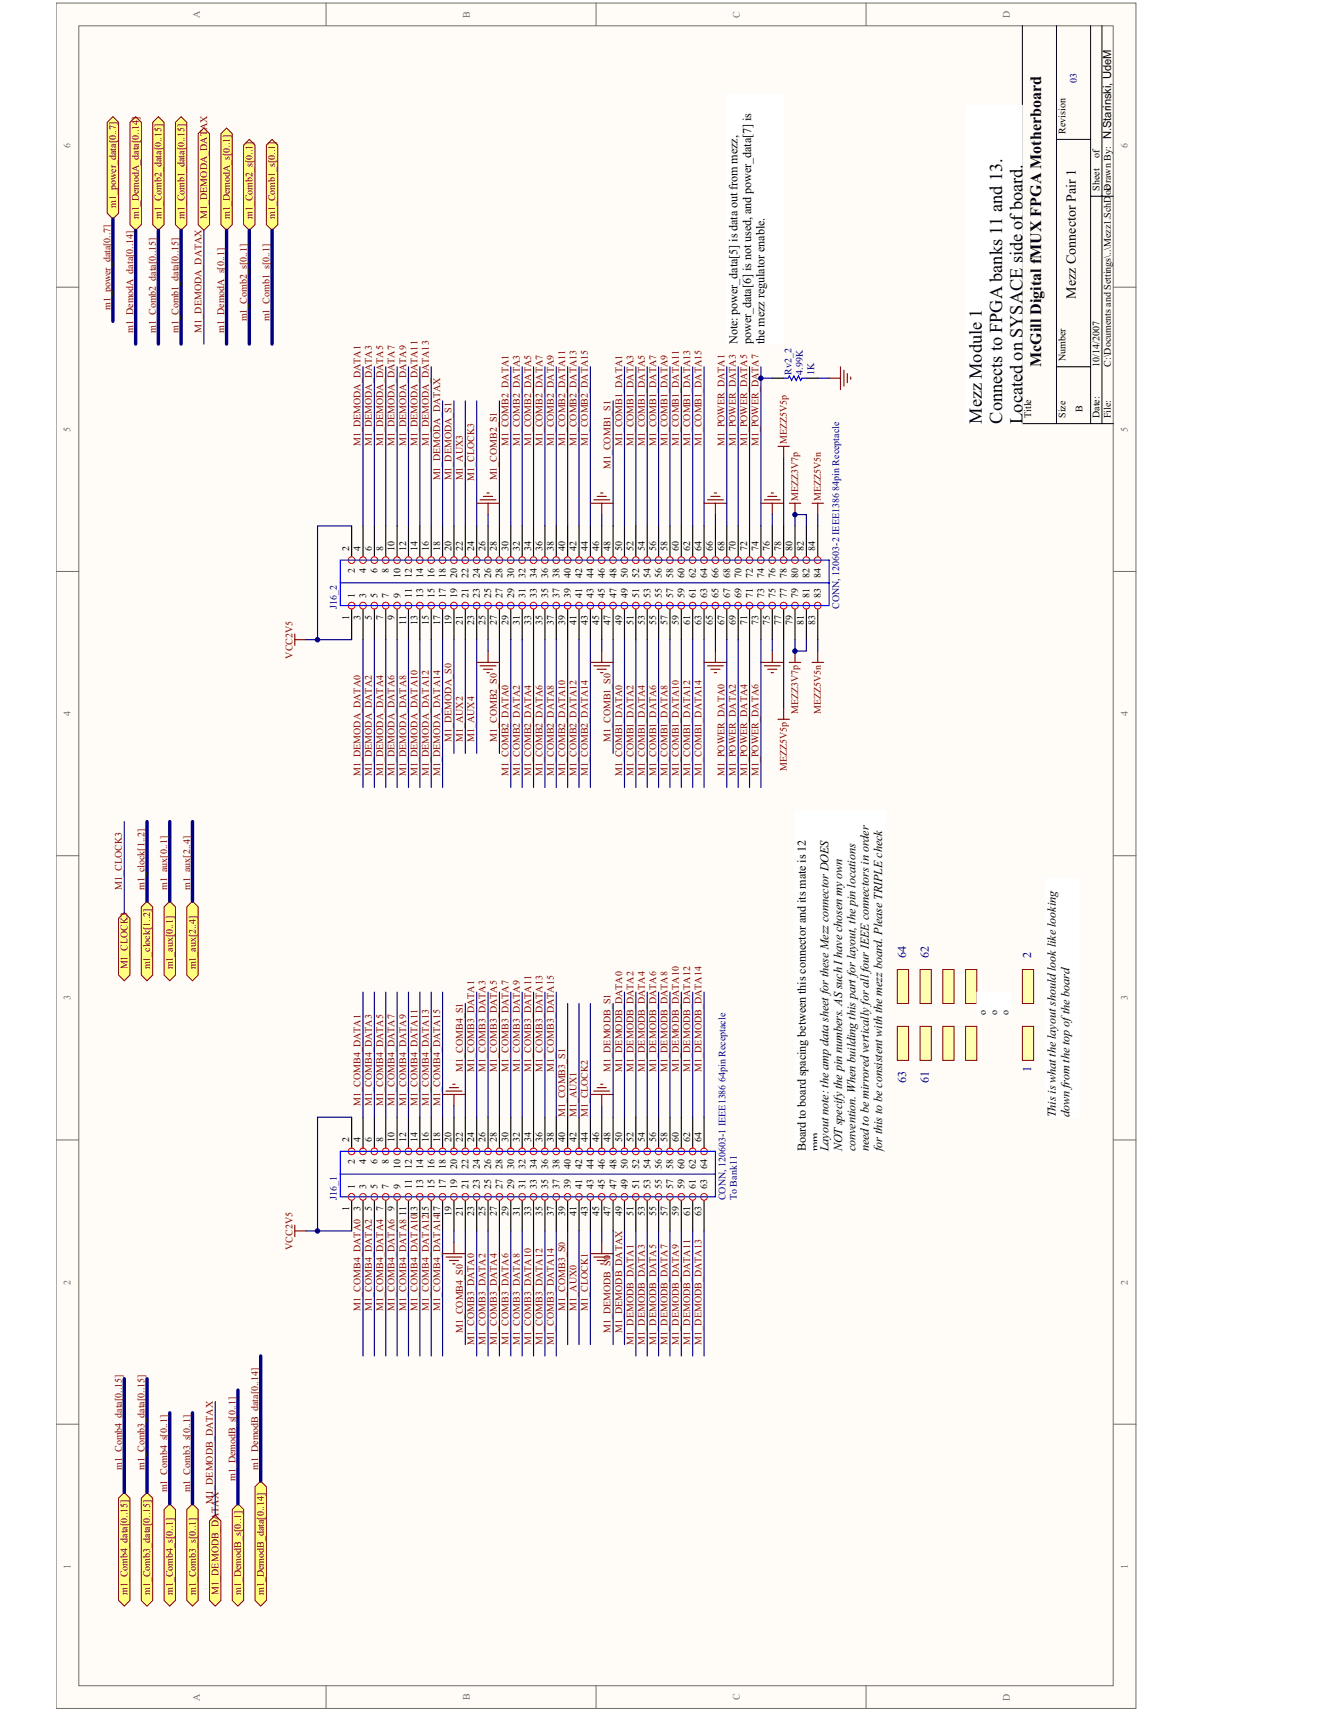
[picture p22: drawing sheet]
<svg xmlns="http://www.w3.org/2000/svg" width="216mm" height="279mm" viewBox="0 0 216 279" stroke-linecap="round" stroke-linejoin="round" font-family="sans-serif">
<defs><g id="words">
<g font-size="3">
<text x="160.5" y="69.3" transform="rotate(-90 160.5 69.3)">Mezz Module 1</text>
<text x="163.8" y="69.3" transform="rotate(-90 163.8 69.3)">Connects to FPGA banks 11 and 13.</text>
<text x="167.1" y="69.3" transform="rotate(-90 167.1 69.3)">Located on SYSACE side ofboard.</text>
</g>
<text font-size="2.6" x="170.2" y="60" transform="rotate(-90 170.2 60)">McGill Digital fMUX FPGA Motherboard</text>
<text font-size="2.3" x="175.8" y="48.8" transform="rotate(-90 175.8 48.8)">Mezz Connector Pair 1</text>
<g font-size="2">
<text x="120.6" y="56.2" transform="rotate(-90 120.6 56.2)">Note: power_data[5] is data out from mezz,</text>
<text x="122.8" y="56.2" transform="rotate(-90 122.8 56.2)">power_data[6] is not used, and power_data[7] is</text>
<text x="124.9" y="56.2" transform="rotate(-90 124.9 56.2)">the mezz regulator enable.</text>
<text x="172.6" y="182.7" transform="rotate(-90 172.6 182.7)">This is what the layout shouldlook like looking</text>
<text x="174.8" y="182.7" transform="rotate(-90 174.8 182.7)">down from the topofthe board</text>
<text x="131.7" y="188.2" transform="rotate(-90 131.7 188.2)">Board to board spacing between this connector and its mate is 12</text>
<text x="133.9" y="188.2" transform="rotate(-90 133.9 188.2)">mm</text>
<text x="135.4" y="188.2" transform="rotate(-90 135.4 188.2)">Layout note: the ampdata sheet for these Mezz connector DOES</text>
<text x="137.6" y="188.2" transform="rotate(-90 137.6 188.2)">NOTspecifythe pin numbers. AS such Ihave chosen myown</text>
<text x="139.8" y="188.2" transform="rotate(-90 139.8 188.2)">convention. When building this part for layout, the pin locations</text>
<text x="142" y="188.2" transform="rotate(-90 142 188.2)">needto be mirroredverticallyfor all four IEEE connectors in order</text>
<text x="144.2" y="188.2" transform="rotate(-90 144.2 188.2)">for this to be consistent with the mezz board. Please TRIPLE check</text>
</g>
<g font-size="2" fill="#000080">
<text x="148.1" y="156.6" transform="rotate(-90 148.1 156.6)">64</text>
<text x="151.8" y="156.6" transform="rotate(-90 151.8 156.6)">62</text>
<text x="168.5" y="156.6" transform="rotate(-90 168.5 156.6)">2</text>
<text x="148.1" y="177.1" transform="rotate(-90 148.1 177.1)">63</text>
<text x="151.8" y="177.1" transform="rotate(-90 151.8 177.1)">61</text>
<text x="168.5" y="175.2" transform="rotate(-90 168.5 175.2)">1</text>
</g>
<g font-size="1.6" fill="#716f64">
<text x="32.7" y="2.9" transform="rotate(-90 32.7 2.9)">A</text>
<text x="76.8" y="2.9" transform="rotate(-90 76.8 2.9)">B</text>
<text x="120.9" y="2.9" transform="rotate(-90 120.9 2.9)">C</text>
<text x="165.1" y="2.9" transform="rotate(-90 165.1 2.9)">D</text>
<text x="11.5" y="24.1" transform="rotate(-90 11.5 24.1)">6</text>
<text x="184.3" y="24.1" transform="rotate(-90 184.3 24.1)">6</text>
<text x="11.5" y="70.6" transform="rotate(-90 11.5 70.6)">5</text>
<text x="184.3" y="70.6" transform="rotate(-90 184.3 70.6)">5</text>
<text x="11.5" y="117.1" transform="rotate(-90 11.5 117.1)">4</text>
<text x="184.3" y="117.1" transform="rotate(-90 184.3 117.1)">4</text>
<text x="11.5" y="163.5" transform="rotate(-90 11.5 163.5)">3</text>
<text x="184.3" y="163.5" transform="rotate(-90 184.3 163.5)">3</text>
<text x="11.5" y="210" transform="rotate(-90 11.5 210)">2</text>
<text x="184.3" y="210" transform="rotate(-90 184.3 210)">2</text>
<text x="11.5" y="256.5" transform="rotate(-90 11.5 256.5)">1</text>
<text x="184.3" y="256.5" transform="rotate(-90 184.3 256.5)">1</text>
<text x="32.7" y="278" transform="rotate(-90 32.7 278)">A</text>
<text x="76.8" y="278" transform="rotate(-90 76.8 278)">B</text>
<text x="120.9" y="278" transform="rotate(-90 120.9 278)">C</text>
<text x="165.1" y="278" transform="rotate(-90 165.1 278)">D</text>
</g>
<g font-size="1.6" fill="#000080">
<text x="176" y="13.5" transform="rotate(-90 176 13.5)">03</text>
<text x="129.3" y="61.3" transform="rotate(-90 129.3 61.3)">Rv2_2</text>
<text x="131.2" y="61.3" transform="rotate(-90 131.2 61.3)">4.99K</text>
<text x="133.1" y="61.3" transform="rotate(-90 133.1 61.3)">1K</text>
<text x="137.2" y="80.2" transform="rotate(-90 137.2 80.2)">84pin Receptacle</text>
<text x="55" y="99.6" transform="rotate(-90 55 99.6)">J16_2</text>
<text x="137.2" y="99.6" transform="rotate(-90 137.2 99.6)">CONN, 120603-2 IEEE1386</text>
<text x="118.6" y="176.9" transform="rotate(-90 118.6 176.9)">64pin Receptacle</text>
<text x="55" y="196.2" transform="rotate(-90 55 196.2)">J16_1</text>
<text x="118.6" y="196.2" transform="rotate(-90 118.6 196.2)">CONN, 120603-1 IEEE1386</text>
<text x="120.4" y="196.2" transform="rotate(-90 120.4 196.2)">To Bank11</text>
</g>
<g font-size="1.6">
<text x="174.1" y="21.9" transform="rotate(-90 174.1 21.9)">Revision</text>
<text x="179.7" y="25.9" transform="rotate(-90 179.7 25.9)">of</text>
<text x="179.7" y="31.2" transform="rotate(-90 179.7 31.2)">Sheet</text>
<text x="181.6" y="31.2" transform="rotate(-90 181.6 31.2)">Drawn By: N.Starinski, UdeM</text>
<text x="174.1" y="59" transform="rotate(-90 174.1 59)">Number</text>
<text x="179.7" y="60" transform="rotate(-90 179.7 60)">10/14/2007</text>
<text x="181.6" y="60" transform="rotate(-90 181.6 60)">C:\Documents and Settings\..\Mezz1.SchDoc</text>
<text x="168.6" y="68.3" transform="rotate(-90 168.6 68.3)">Title</text>
<text x="174.1" y="68.3" transform="rotate(-90 174.1 68.3)">Size</text>
<text x="176.9" y="67.4" transform="rotate(-90 176.9 67.4)">B</text>
<text x="179.7" y="68.3" transform="rotate(-90 179.7 68.3)">Date:</text>
<text x="181.6" y="68.3" transform="rotate(-90 181.6 68.3)">File:</text>
<text x="57.1" y="90.1" transform="rotate(-90 57.1 90.1)">2</text>
<text x="58" y="93.7" transform="rotate(-90 58 93.7)">2</text>
<text x="58.9" y="90.1" transform="rotate(-90 58.9 90.1)">4</text>
<text x="59.9" y="93.7" transform="rotate(-90 59.9 93.7)">4</text>
<text x="60.8" y="90.1" transform="rotate(-90 60.8 90.1)">6</text>
<text x="61.7" y="93.7" transform="rotate(-90 61.7 93.7)">6</text>
<text x="62.6" y="90.1" transform="rotate(-90 62.6 90.1)">8</text>
<text x="63.6" y="93.7" transform="rotate(-90 63.6 93.7)">8</text>
<text x="64.5" y="90.1" transform="rotate(-90 64.5 90.1)">10</text>
<text x="65.4" y="94.5" transform="rotate(-90 65.4 94.5)">10</text>
<text x="66.4" y="90.1" transform="rotate(-90 66.4 90.1)">12</text>
<text x="67.3" y="94.5" transform="rotate(-90 67.3 94.5)">12</text>
<text x="68.2" y="90.1" transform="rotate(-90 68.2 90.1)">14</text>
<text x="69.1" y="94.5" transform="rotate(-90 69.1 94.5)">14</text>
<text x="70.1" y="90.1" transform="rotate(-90 70.1 90.1)">16</text>
<text x="71" y="94.5" transform="rotate(-90 71 94.5)">16</text>
<text x="71.9" y="90.1" transform="rotate(-90 71.9 90.1)">18</text>
<text x="72.9" y="94.5" transform="rotate(-90 72.9 94.5)">18</text>
<text x="73.8" y="90.1" transform="rotate(-90 73.8 90.1)">20</text>
<text x="74.7" y="94.5" transform="rotate(-90 74.7 94.5)">20</text>
<text x="75.7" y="90.1" transform="rotate(-90 75.7 90.1)">22</text>
<text x="76.6" y="94.5" transform="rotate(-90 76.6 94.5)">22</text>
<text x="77.5" y="90.1" transform="rotate(-90 77.5 90.1)">24</text>
<text x="78.4" y="94.5" transform="rotate(-90 78.4 94.5)">24</text>
<text x="79.4" y="90.1" transform="rotate(-90 79.4 90.1)">26</text>
<text x="80.3" y="94.5" transform="rotate(-90 80.3 94.5)">26</text>
<text x="81.2" y="90.1" transform="rotate(-90 81.2 90.1)">28</text>
<text x="82.2" y="94.5" transform="rotate(-90 82.2 94.5)">28</text>
<text x="83.1" y="90.1" transform="rotate(-90 83.1 90.1)">30</text>
<text x="84" y="94.5" transform="rotate(-90 84 94.5)">30</text>
<text x="84.9" y="90.1" transform="rotate(-90 84.9 90.1)">32</text>
<text x="85.9" y="94.5" transform="rotate(-90 85.9 94.5)">32</text>
<text x="86.8" y="90.1" transform="rotate(-90 86.8 90.1)">34</text>
<text x="87.7" y="94.5" transform="rotate(-90 87.7 94.5)">34</text>
<text x="88.7" y="90.1" transform="rotate(-90 88.7 90.1)">36</text>
<text x="89.6" y="94.5" transform="rotate(-90 89.6 94.5)">36</text>
<text x="90.5" y="90.1" transform="rotate(-90 90.5 90.1)">38</text>
<text x="91.4" y="94.5" transform="rotate(-90 91.4 94.5)">38</text>
<text x="92.4" y="90.1" transform="rotate(-90 92.4 90.1)">40</text>
<text x="93.3" y="94.5" transform="rotate(-90 93.3 94.5)">40</text>
<text x="94.2" y="90.1" transform="rotate(-90 94.2 90.1)">42</text>
<text x="95.2" y="94.5" transform="rotate(-90 95.2 94.5)">42</text>
<text x="96.1" y="90.1" transform="rotate(-90 96.1 90.1)">44</text>
<text x="97" y="94.5" transform="rotate(-90 97 94.5)">44</text>
<text x="97.9" y="90.1" transform="rotate(-90 97.9 90.1)">46</text>
<text x="98.9" y="94.5" transform="rotate(-90 98.9 94.5)">46</text>
<text x="99.8" y="90.1" transform="rotate(-90 99.8 90.1)">48</text>
<text x="100.7" y="94.5" transform="rotate(-90 100.7 94.5)">48</text>
<text x="101.7" y="90.1" transform="rotate(-90 101.7 90.1)">50</text>
<text x="102.6" y="94.5" transform="rotate(-90 102.6 94.5)">50</text>
<text x="103.5" y="90.1" transform="rotate(-90 103.5 90.1)">52</text>
<text x="104.5" y="94.5" transform="rotate(-90 104.5 94.5)">52</text>
<text x="105.4" y="90.1" transform="rotate(-90 105.4 90.1)">54</text>
<text x="106.3" y="94.5" transform="rotate(-90 106.3 94.5)">54</text>
<text x="107.2" y="90.1" transform="rotate(-90 107.2 90.1)">56</text>
<text x="108.2" y="94.5" transform="rotate(-90 108.2 94.5)">56</text>
<text x="109.1" y="90.1" transform="rotate(-90 109.1 90.1)">58</text>
<text x="110" y="94.5" transform="rotate(-90 110 94.5)">58</text>
<text x="111" y="90.1" transform="rotate(-90 111 90.1)">60</text>
<text x="111.9" y="94.5" transform="rotate(-90 111.9 94.5)">60</text>
<text x="112.8" y="90.1" transform="rotate(-90 112.8 90.1)">62</text>
<text x="113.7" y="94.5" transform="rotate(-90 113.7 94.5)">62</text>
<text x="114.7" y="90.1" transform="rotate(-90 114.7 90.1)">64</text>
<text x="115.6" y="94.5" transform="rotate(-90 115.6 94.5)">64</text>
<text x="116.5" y="90.1" transform="rotate(-90 116.5 90.1)">66</text>
<text x="117.5" y="94.5" transform="rotate(-90 117.5 94.5)">66</text>
<text x="118.4" y="90.1" transform="rotate(-90 118.4 90.1)">68</text>
<text x="119.3" y="94.5" transform="rotate(-90 119.3 94.5)">68</text>
<text x="120.2" y="90.1" transform="rotate(-90 120.2 90.1)">70</text>
<text x="121.2" y="94.5" transform="rotate(-90 121.2 94.5)">70</text>
<text x="122.1" y="90.1" transform="rotate(-90 122.1 90.1)">72</text>
<text x="123" y="94.5" transform="rotate(-90 123 94.5)">72</text>
<text x="124" y="90.1" transform="rotate(-90 124 90.1)">74</text>
<text x="124.9" y="94.5" transform="rotate(-90 124.9 94.5)">74</text>
<text x="125.8" y="90.1" transform="rotate(-90 125.8 90.1)">76</text>
<text x="126.7" y="94.5" transform="rotate(-90 126.7 94.5)">76</text>
<text x="127.7" y="90.1" transform="rotate(-90 127.7 90.1)">78</text>
<text x="128.6" y="94.5" transform="rotate(-90 128.6 94.5)">78</text>
<text x="129.5" y="90.1" transform="rotate(-90 129.5 90.1)">80</text>
<text x="130.5" y="94.5" transform="rotate(-90 130.5 94.5)">80</text>
<text x="131.4" y="90.1" transform="rotate(-90 131.4 90.1)">82</text>
<text x="132.3" y="94.5" transform="rotate(-90 132.3 94.5)">82</text>
<text x="133.2" y="90.1" transform="rotate(-90 133.2 90.1)">84</text>
<text x="134.2" y="94.5" transform="rotate(-90 134.2 94.5)">84</text>
<text x="57.1" y="101.3" transform="rotate(-90 57.1 101.3)">1</text>
<text x="58" y="97.7" transform="rotate(-90 58 97.7)">1</text>
<text x="58.9" y="101.3" transform="rotate(-90 58.9 101.3)">3</text>
<text x="59.9" y="97.7" transform="rotate(-90 59.9 97.7)">3</text>
<text x="60.8" y="101.3" transform="rotate(-90 60.8 101.3)">5</text>
<text x="61.7" y="97.7" transform="rotate(-90 61.7 97.7)">5</text>
<text x="62.6" y="101.3" transform="rotate(-90 62.6 101.3)">7</text>
<text x="63.6" y="97.7" transform="rotate(-90 63.6 97.7)">7</text>
<text x="64.5" y="101.3" transform="rotate(-90 64.5 101.3)">9</text>
<text x="65.4" y="97.7" transform="rotate(-90 65.4 97.7)">9</text>
<text x="67.3" y="97.7" transform="rotate(-90 67.3 97.7)">11</text>
<text x="69.1" y="97.7" transform="rotate(-90 69.1 97.7)">13</text>
<text x="71" y="97.7" transform="rotate(-90 71 97.7)">15</text>
<text x="72.9" y="97.7" transform="rotate(-90 72.9 97.7)">17</text>
<text x="74.7" y="97.7" transform="rotate(-90 74.7 97.7)">19</text>
<text x="76.6" y="97.7" transform="rotate(-90 76.6 97.7)">21</text>
<text x="78.4" y="97.7" transform="rotate(-90 78.4 97.7)">23</text>
<text x="80.3" y="97.7" transform="rotate(-90 80.3 97.7)">25</text>
<text x="82.2" y="97.7" transform="rotate(-90 82.2 97.7)">27</text>
<text x="84" y="97.7" transform="rotate(-90 84 97.7)">29</text>
<text x="85.9" y="97.7" transform="rotate(-90 85.9 97.7)">31</text>
<text x="87.7" y="97.7" transform="rotate(-90 87.7 97.7)">33</text>
<text x="89.6" y="97.7" transform="rotate(-90 89.6 97.7)">35</text>
<text x="91.4" y="97.7" transform="rotate(-90 91.4 97.7)">37</text>
<text x="93.3" y="97.7" transform="rotate(-90 93.3 97.7)">39</text>
<text x="95.2" y="97.7" transform="rotate(-90 95.2 97.7)">41</text>
<text x="97" y="97.7" transform="rotate(-90 97 97.7)">43</text>
<text x="98.9" y="97.7" transform="rotate(-90 98.9 97.7)">45</text>
<text x="100.7" y="97.7" transform="rotate(-90 100.7 97.7)">47</text>
<text x="102.6" y="97.7" transform="rotate(-90 102.6 97.7)">49</text>
<text x="104.5" y="97.7" transform="rotate(-90 104.5 97.7)">51</text>
<text x="106.3" y="97.7" transform="rotate(-90 106.3 97.7)">53</text>
<text x="108.2" y="97.7" transform="rotate(-90 108.2 97.7)">55</text>
<text x="110" y="97.7" transform="rotate(-90 110 97.7)">57</text>
<text x="111.9" y="97.7" transform="rotate(-90 111.9 97.7)">59</text>
<text x="113.7" y="97.7" transform="rotate(-90 113.7 97.7)">61</text>
<text x="115.6" y="97.7" transform="rotate(-90 115.6 97.7)">63</text>
<text x="117.5" y="97.7" transform="rotate(-90 117.5 97.7)">65</text>
<text x="119.3" y="97.7" transform="rotate(-90 119.3 97.7)">67</text>
<text x="121.2" y="97.7" transform="rotate(-90 121.2 97.7)">69</text>
<text x="123" y="97.7" transform="rotate(-90 123 97.7)">71</text>
<text x="124.9" y="97.7" transform="rotate(-90 124.9 97.7)">73</text>
<text x="126.7" y="97.7" transform="rotate(-90 126.7 97.7)">75</text>
<text x="128.6" y="97.7" transform="rotate(-90 128.6 97.7)">77</text>
<text x="130.5" y="97.7" transform="rotate(-90 130.5 97.7)">79</text>
<text x="132.3" y="97.7" transform="rotate(-90 132.3 97.7)">81</text>
<text x="134.2" y="97.7" transform="rotate(-90 134.2 97.7)">83</text>
<text x="66.4" y="102.1" transform="rotate(-90 66.4 102.1)">11</text>
<text x="68.2" y="102.1" transform="rotate(-90 68.2 102.1)">13</text>
<text x="70.1" y="102.1" transform="rotate(-90 70.1 102.1)">15</text>
<text x="71.9" y="102.1" transform="rotate(-90 71.9 102.1)">17</text>
<text x="73.8" y="102.1" transform="rotate(-90 73.8 102.1)">19</text>
<text x="75.7" y="102.1" transform="rotate(-90 75.7 102.1)">21</text>
<text x="77.5" y="102.1" transform="rotate(-90 77.5 102.1)">23</text>
<text x="79.4" y="102.1" transform="rotate(-90 79.4 102.1)">25</text>
<text x="81.2" y="102.1" transform="rotate(-90 81.2 102.1)">27</text>
<text x="83.1" y="102.1" transform="rotate(-90 83.1 102.1)">29</text>
<text x="84.9" y="102.1" transform="rotate(-90 84.9 102.1)">31</text>
<text x="86.8" y="102.1" transform="rotate(-90 86.8 102.1)">33</text>
<text x="88.7" y="102.1" transform="rotate(-90 88.7 102.1)">35</text>
<text x="90.5" y="102.1" transform="rotate(-90 90.5 102.1)">37</text>
<text x="92.4" y="102.1" transform="rotate(-90 92.4 102.1)">39</text>
<text x="94.2" y="102.1" transform="rotate(-90 94.2 102.1)">41</text>
<text x="96.1" y="102.1" transform="rotate(-90 96.1 102.1)">43</text>
<text x="97.9" y="102.1" transform="rotate(-90 97.9 102.1)">45</text>
<text x="99.8" y="102.1" transform="rotate(-90 99.8 102.1)">47</text>
<text x="101.7" y="102.1" transform="rotate(-90 101.7 102.1)">49</text>
<text x="103.5" y="102.1" transform="rotate(-90 103.5 102.1)">51</text>
<text x="105.4" y="102.1" transform="rotate(-90 105.4 102.1)">53</text>
<text x="107.2" y="102.1" transform="rotate(-90 107.2 102.1)">55</text>
<text x="109.1" y="102.1" transform="rotate(-90 109.1 102.1)">57</text>
<text x="111" y="102.1" transform="rotate(-90 111 102.1)">59</text>
<text x="112.8" y="102.1" transform="rotate(-90 112.8 102.1)">61</text>
<text x="114.7" y="102.1" transform="rotate(-90 114.7 102.1)">63</text>
<text x="116.5" y="102.1" transform="rotate(-90 116.5 102.1)">65</text>
<text x="118.4" y="102.1" transform="rotate(-90 118.4 102.1)">67</text>
<text x="120.2" y="102.1" transform="rotate(-90 120.2 102.1)">69</text>
<text x="122.1" y="102.1" transform="rotate(-90 122.1 102.1)">71</text>
<text x="124" y="102.1" transform="rotate(-90 124 102.1)">73</text>
<text x="125.8" y="102.1" transform="rotate(-90 125.8 102.1)">75</text>
<text x="127.7" y="102.1" transform="rotate(-90 127.7 102.1)">77</text>
<text x="129.5" y="102.1" transform="rotate(-90 129.5 102.1)">79</text>
<text x="131.4" y="102.1" transform="rotate(-90 131.4 102.1)">81</text>
<text x="133.2" y="102.1" transform="rotate(-90 133.2 102.1)">83</text>
<text x="161.1" y="165.9" transform="rotate(-90 161.1 165.9)">o</text>
<text x="163" y="165.9" transform="rotate(-90 163 165.9)">o</text>
<text x="164.8" y="165.9" transform="rotate(-90 164.8 165.9)">o</text>
<text x="57.1" y="186.7" transform="rotate(-90 57.1 186.7)">2</text>
<text x="58" y="190.3" transform="rotate(-90 58 190.3)">2</text>
<text x="58.9" y="186.7" transform="rotate(-90 58.9 186.7)">4</text>
<text x="59.9" y="190.3" transform="rotate(-90 59.9 190.3)">4</text>
<text x="60.8" y="186.7" transform="rotate(-90 60.8 186.7)">6</text>
<text x="61.7" y="190.3" transform="rotate(-90 61.7 190.3)">6</text>
<text x="62.6" y="186.7" transform="rotate(-90 62.6 186.7)">8</text>
<text x="63.6" y="190.3" transform="rotate(-90 63.6 190.3)">8</text>
<text x="64.5" y="186.7" transform="rotate(-90 64.5 186.7)">10</text>
<text x="65.4" y="191.2" transform="rotate(-90 65.4 191.2)">10</text>
<text x="66.4" y="186.7" transform="rotate(-90 66.4 186.7)">12</text>
<text x="67.3" y="191.2" transform="rotate(-90 67.3 191.2)">12</text>
<text x="68.2" y="186.7" transform="rotate(-90 68.2 186.7)">14</text>
<text x="69.1" y="191.2" transform="rotate(-90 69.1 191.2)">14</text>
<text x="70.1" y="186.7" transform="rotate(-90 70.1 186.7)">16</text>
<text x="71" y="191.2" transform="rotate(-90 71 191.2)">16</text>
<text x="71.9" y="186.7" transform="rotate(-90 71.9 186.7)">18</text>
<text x="72.9" y="191.2" transform="rotate(-90 72.9 191.2)">18</text>
<text x="73.8" y="186.7" transform="rotate(-90 73.8 186.7)">20</text>
<text x="74.7" y="191.2" transform="rotate(-90 74.7 191.2)">20</text>
<text x="75.7" y="186.7" transform="rotate(-90 75.7 186.7)">22</text>
<text x="76.6" y="191.2" transform="rotate(-90 76.6 191.2)">22</text>
<text x="77.5" y="186.7" transform="rotate(-90 77.5 186.7)">24</text>
<text x="78.4" y="191.2" transform="rotate(-90 78.4 191.2)">24</text>
<text x="79.4" y="186.7" transform="rotate(-90 79.4 186.7)">26</text>
<text x="80.3" y="191.2" transform="rotate(-90 80.3 191.2)">26</text>
<text x="81.2" y="186.7" transform="rotate(-90 81.2 186.7)">28</text>
<text x="82.2" y="191.2" transform="rotate(-90 82.2 191.2)">28</text>
<text x="83.1" y="186.7" transform="rotate(-90 83.1 186.7)">30</text>
<text x="84" y="191.2" transform="rotate(-90 84 191.2)">30</text>
<text x="84.9" y="186.7" transform="rotate(-90 84.9 186.7)">32</text>
<text x="85.9" y="191.2" transform="rotate(-90 85.9 191.2)">32</text>
<text x="86.8" y="186.7" transform="rotate(-90 86.8 186.7)">34</text>
<text x="87.7" y="191.2" transform="rotate(-90 87.7 191.2)">34</text>
<text x="88.7" y="186.7" transform="rotate(-90 88.7 186.7)">36</text>
<text x="89.6" y="191.2" transform="rotate(-90 89.6 191.2)">36</text>
<text x="90.5" y="186.7" transform="rotate(-90 90.5 186.7)">38</text>
<text x="91.4" y="191.2" transform="rotate(-90 91.4 191.2)">38</text>
<text x="92.4" y="186.7" transform="rotate(-90 92.4 186.7)">40</text>
<text x="93.3" y="191.2" transform="rotate(-90 93.3 191.2)">40</text>
<text x="94.2" y="186.7" transform="rotate(-90 94.2 186.7)">42</text>
<text x="95.2" y="191.2" transform="rotate(-90 95.2 191.2)">42</text>
<text x="96.1" y="186.7" transform="rotate(-90 96.1 186.7)">44</text>
<text x="97" y="191.2" transform="rotate(-90 97 191.2)">44</text>
<text x="97.9" y="186.7" transform="rotate(-90 97.9 186.7)">46</text>
<text x="98.9" y="191.2" transform="rotate(-90 98.9 191.2)">46</text>
<text x="99.8" y="186.7" transform="rotate(-90 99.8 186.7)">48</text>
<text x="100.7" y="191.2" transform="rotate(-90 100.7 191.2)">48</text>
<text x="101.7" y="186.7" transform="rotate(-90 101.7 186.7)">50</text>
<text x="102.6" y="191.2" transform="rotate(-90 102.6 191.2)">50</text>
<text x="103.5" y="186.7" transform="rotate(-90 103.5 186.7)">52</text>
<text x="104.5" y="191.2" transform="rotate(-90 104.5 191.2)">52</text>
<text x="105.4" y="186.7" transform="rotate(-90 105.4 186.7)">54</text>
<text x="106.3" y="191.2" transform="rotate(-90 106.3 191.2)">54</text>
<text x="107.2" y="186.7" transform="rotate(-90 107.2 186.7)">56</text>
<text x="108.2" y="191.2" transform="rotate(-90 108.2 191.2)">56</text>
<text x="109.1" y="186.7" transform="rotate(-90 109.1 186.7)">58</text>
<text x="110" y="191.2" transform="rotate(-90 110 191.2)">58</text>
<text x="111" y="186.7" transform="rotate(-90 111 186.7)">60</text>
<text x="111.9" y="191.2" transform="rotate(-90 111.9 191.2)">60</text>
<text x="112.8" y="186.7" transform="rotate(-90 112.8 186.7)">62</text>
<text x="113.7" y="191.2" transform="rotate(-90 113.7 191.2)">62</text>
<text x="114.7" y="186.7" transform="rotate(-90 114.7 186.7)">64</text>
<text x="115.6" y="191.2" transform="rotate(-90 115.6 191.2)">64</text>
<text x="57.1" y="198" transform="rotate(-90 57.1 198)">1</text>
<text x="58" y="194.4" transform="rotate(-90 58 194.4)">1</text>
<text x="58.9" y="198" transform="rotate(-90 58.9 198)">3</text>
<text x="59.9" y="194.4" transform="rotate(-90 59.9 194.4)">3</text>
<text x="60.8" y="198" transform="rotate(-90 60.8 198)">5</text>
<text x="61.7" y="194.4" transform="rotate(-90 61.7 194.4)">5</text>
<text x="62.6" y="198" transform="rotate(-90 62.6 198)">7</text>
<text x="63.6" y="194.4" transform="rotate(-90 63.6 194.4)">7</text>
<text x="64.5" y="198" transform="rotate(-90 64.5 198)">9</text>
<text x="65.4" y="194.4" transform="rotate(-90 65.4 194.4)">9</text>
<text x="67.3" y="194.4" transform="rotate(-90 67.3 194.4)">11</text>
<text x="69.1" y="194.4" transform="rotate(-90 69.1 194.4)">13</text>
<text x="71" y="194.4" transform="rotate(-90 71 194.4)">15</text>
<text x="72.9" y="194.4" transform="rotate(-90 72.9 194.4)">17</text>
<text x="74.7" y="194.4" transform="rotate(-90 74.7 194.4)">19</text>
<text x="76.6" y="194.4" transform="rotate(-90 76.6 194.4)">21</text>
<text x="78.4" y="194.4" transform="rotate(-90 78.4 194.4)">23</text>
<text x="80.3" y="194.4" transform="rotate(-90 80.3 194.4)">25</text>
<text x="82.2" y="194.4" transform="rotate(-90 82.2 194.4)">27</text>
<text x="84" y="194.4" transform="rotate(-90 84 194.4)">29</text>
<text x="85.9" y="194.4" transform="rotate(-90 85.9 194.4)">31</text>
<text x="87.7" y="194.4" transform="rotate(-90 87.7 194.4)">33</text>
<text x="89.6" y="194.4" transform="rotate(-90 89.6 194.4)">35</text>
<text x="91.4" y="194.4" transform="rotate(-90 91.4 194.4)">37</text>
<text x="93.3" y="194.4" transform="rotate(-90 93.3 194.4)">39</text>
<text x="95.2" y="194.4" transform="rotate(-90 95.2 194.4)">41</text>
<text x="97" y="194.4" transform="rotate(-90 97 194.4)">43</text>
<text x="98.9" y="194.4" transform="rotate(-90 98.9 194.4)">45</text>
<text x="100.7" y="194.4" transform="rotate(-90 100.7 194.4)">47</text>
<text x="102.6" y="194.4" transform="rotate(-90 102.6 194.4)">49</text>
<text x="104.5" y="194.4" transform="rotate(-90 104.5 194.4)">51</text>
<text x="106.3" y="194.4" transform="rotate(-90 106.3 194.4)">53</text>
<text x="108.2" y="194.4" transform="rotate(-90 108.2 194.4)">55</text>
<text x="110" y="194.4" transform="rotate(-90 110 194.4)">57</text>
<text x="111.9" y="194.4" transform="rotate(-90 111.9 194.4)">59</text>
<text x="113.7" y="194.4" transform="rotate(-90 113.7 194.4)">61</text>
<text x="115.6" y="194.4" transform="rotate(-90 115.6 194.4)">63</text>
<text x="66.4" y="198.8" transform="rotate(-90 66.4 198.8)">11</text>
<text x="73.8" y="198.8" transform="rotate(-90 73.8 198.8)">19</text>
<text x="75.7" y="198.8" transform="rotate(-90 75.7 198.8)">21</text>
<text x="77.5" y="198.8" transform="rotate(-90 77.5 198.8)">23</text>
<text x="79.4" y="198.8" transform="rotate(-90 79.4 198.8)">25</text>
<text x="81.2" y="198.8" transform="rotate(-90 81.2 198.8)">27</text>
<text x="83.1" y="198.8" transform="rotate(-90 83.1 198.8)">29</text>
<text x="84.9" y="198.8" transform="rotate(-90 84.9 198.8)">31</text>
<text x="86.8" y="198.8" transform="rotate(-90 86.8 198.8)">33</text>
<text x="88.7" y="198.8" transform="rotate(-90 88.7 198.8)">35</text>
<text x="90.5" y="198.8" transform="rotate(-90 90.5 198.8)">37</text>
<text x="92.4" y="198.8" transform="rotate(-90 92.4 198.8)">39</text>
<text x="94.2" y="198.8" transform="rotate(-90 94.2 198.8)">41</text>
<text x="96.1" y="198.8" transform="rotate(-90 96.1 198.8)">43</text>
<text x="97.9" y="198.8" transform="rotate(-90 97.9 198.8)">45</text>
<text x="99.8" y="198.8" transform="rotate(-90 99.8 198.8)">47</text>
<text x="101.7" y="198.8" transform="rotate(-90 101.7 198.8)">49</text>
<text x="103.5" y="198.8" transform="rotate(-90 103.5 198.8)">51</text>
<text x="105.4" y="198.8" transform="rotate(-90 105.4 198.8)">53</text>
<text x="107.2" y="198.8" transform="rotate(-90 107.2 198.8)">55</text>
<text x="109.1" y="198.8" transform="rotate(-90 109.1 198.8)">57</text>
<text x="111" y="198.8" transform="rotate(-90 111 198.8)">59</text>
<text x="112.8" y="198.8" transform="rotate(-90 112.8 198.8)">61</text>
<text x="114.7" y="198.8" transform="rotate(-90 114.7 198.8)">63</text>
</g>
<g font-size="1.6" fill="#800000">
<text x="19" y="33.9" transform="rotate(-90 19 33.9)">m1_power_data[0..7]</text>
<text x="22.7" y="35.8" transform="rotate(-90 22.7 35.8)">m1_DemodA_data[0..14]</text>
<text x="26.4" y="35.8" transform="rotate(-90 26.4 35.8)">m1_Comb2_data[0..15]</text>
<text x="30.1" y="35.8" transform="rotate(-90 30.1 35.8)">m1_Comb1_data[0..15]</text>
<text x="33.8" y="35.8" transform="rotate(-90 33.8 35.8)">M1_DEMODA_DATAX</text>
<text x="37.6" y="35.8" transform="rotate(-90 37.6 35.8)">m1_DemodA_s[0..1]</text>
<text x="41.3" y="35.8" transform="rotate(-90 41.3 35.8)">m1_Comb2_s[0..1]</text>
<text x="45" y="35.8" transform="rotate(-90 45 35.8)">m1_Comb1_s[0..1]</text>
<text x="18.1" y="50.7" transform="rotate(-90 18.1 50.7)">m1_power_data[0..7]</text>
<text x="40.3" y="52.5" transform="rotate(-90 40.3 52.5)">m1_Comb2_s[0..1]</text>
<text x="44.1" y="52.5" transform="rotate(-90 44.1 52.5)">m1_Comb1_s[0..1]</text>
<text x="21.8" y="54.4" transform="rotate(-90 21.8 54.4)">m1_DemodA_data[0..14]</text>
<text x="25.5" y="54.4" transform="rotate(-90 25.5 54.4)">m1_Comb2_data[0..15]</text>
<text x="29.2" y="54.4" transform="rotate(-90 29.2 54.4)">m1_Comb1_data[0..15]</text>
<text x="32.9" y="54.4" transform="rotate(-90 32.9 54.4)">M1_DEMODA_DATAX</text>
<text x="36.6" y="54.4" transform="rotate(-90 36.6 54.4)">m1_DemodA_s[0..1]</text>
<text x="58.9" y="73" transform="rotate(-90 58.9 73)">M1_DEMODA_DATA1</text>
<text x="60.8" y="73" transform="rotate(-90 60.8 73)">M1_DEMODA_DATA3</text>
<text x="62.6" y="73" transform="rotate(-90 62.6 73)">M1_DEMODA_DATA5</text>
<text x="64.5" y="73" transform="rotate(-90 64.5 73)">M1_DEMODA_DATA7</text>
<text x="66.4" y="73" transform="rotate(-90 66.4 73)">M1_DEMODA_DATA9</text>
<text x="68.2" y="73" transform="rotate(-90 68.2 73)">M1_DEMODA_DATA11</text>
<text x="70.1" y="73" transform="rotate(-90 70.1 73)">M1_DEMODA_DATA13</text>
<text x="83.1" y="73" transform="rotate(-90 83.1 73)">M1_COMB2_DATA1</text>
<text x="84.9" y="73" transform="rotate(-90 84.9 73)">M1_COMB2_DATA3</text>
<text x="86.8" y="73" transform="rotate(-90 86.8 73)">M1_COMB2_DATA5</text>
<text x="88.7" y="73" transform="rotate(-90 88.7 73)">M1_COMB2_DATA7</text>
<text x="90.5" y="73" transform="rotate(-90 90.5 73)">M1_COMB2_DATA9</text>
<text x="92.4" y="73" transform="rotate(-90 92.4 73)">M1_COMB2_DATA11</text>
<text x="94.2" y="73" transform="rotate(-90 94.2 73)">M1_COMB2_DATA13</text>
<text x="96.1" y="73" transform="rotate(-90 96.1 73)">M1_COMB2_DATA15</text>
<text x="99.8" y="76.7" transform="rotate(-90 99.8 76.7)">M1_COMB1_S1</text>
<text x="101.7" y="73" transform="rotate(-90 101.7 73)">M1_COMB1_DATA1</text>
<text x="103.5" y="73" transform="rotate(-90 103.5 73)">M1_COMB1_DATA3</text>
<text x="105.4" y="73" transform="rotate(-90 105.4 73)">M1_COMB1_DATA5</text>
<text x="107.2" y="73" transform="rotate(-90 107.2 73)">M1_COMB1_DATA7</text>
<text x="109.1" y="73" transform="rotate(-90 109.1 73)">M1_COMB1_DATA9</text>
<text x="111" y="73" transform="rotate(-90 111 73)">M1_COMB1_DATA11</text>
<text x="112.8" y="73" transform="rotate(-90 112.8 73)">M1_COMB1_DATA13</text>
<text x="114.7" y="73" transform="rotate(-90 114.7 73)">M1_COMB1_DATA15</text>
<text x="118.4" y="73" transform="rotate(-90 118.4 73)">M1_POWER_DATA1</text>
<text x="120.2" y="73" transform="rotate(-90 120.2 73)">M1_POWER_DATA3</text>
<text x="122.1" y="73" transform="rotate(-90 122.1 73)">M1_POWER_DATA5</text>
<text x="124" y="73" transform="rotate(-90 124 73)">M1_POWER_DATA7</text>
<text x="128.6" y="72.6" transform="rotate(-90 128.6 72.6)">MEZZ5V5p</text>
<text x="71.9" y="78.6" transform="rotate(-90 71.9 78.6)">M1_DEMODA_DATAX</text>
<text x="73.8" y="78.6" transform="rotate(-90 73.8 78.6)">M1_DEMODA_S1</text>
<text x="75.7" y="78.6" transform="rotate(-90 75.7 78.6)">M1_AUX3</text>
<text x="77.5" y="78.6" transform="rotate(-90 77.5 78.6)">M1_CLOCK3</text>
<text x="81.2" y="78.6" transform="rotate(-90 81.2 78.6)">M1_COMB2_S1</text>
<text x="130.5" y="81.9" transform="rotate(-90 130.5 81.9)">MEZZ3V7p</text>
<text x="134.2" y="81.9" transform="rotate(-90 134.2 81.9)">MEZZ5V5n</text>
<text x="47.8" y="107.7" transform="rotate(-90 47.8 107.7)">VCC2V5</text>
<text x="130.5" y="116.7" transform="rotate(-90 130.5 116.7)">MEZZ3V7p</text>
<text x="134.2" y="116.7" transform="rotate(-90 134.2 116.7)">MEZZ5V5n</text>
<text x="73.8" y="121.3" transform="rotate(-90 73.8 121.3)">M1_DEMODA_S0</text>
<text x="75.7" y="121.3" transform="rotate(-90 75.7 121.3)">M1_AUX2</text>
<text x="77.5" y="121.3" transform="rotate(-90 77.5 121.3)">M1_AUX4</text>
<text x="81.2" y="121.3" transform="rotate(-90 81.2 121.3)">M1_COMB2_S0</text>
<text x="99.8" y="121.3" transform="rotate(-90 99.8 121.3)">M1_COMB1_S0</text>
<text x="58.9" y="126.9" transform="rotate(-90 58.9 126.9)">M1_DEMODA_DATA0</text>
<text x="60.8" y="126.9" transform="rotate(-90 60.8 126.9)">M1_DEMODA_DATA2</text>
<text x="62.6" y="126.9" transform="rotate(-90 62.6 126.9)">M1_DEMODA_DATA4</text>
<text x="64.5" y="126.9" transform="rotate(-90 64.5 126.9)">M1_DEMODA_DATA6</text>
<text x="66.4" y="126.9" transform="rotate(-90 66.4 126.9)">M1_DEMODA_DATA8</text>
<text x="68.2" y="126.9" transform="rotate(-90 68.2 126.9)">M1_DEMODA_DATA10</text>
<text x="70.1" y="126.9" transform="rotate(-90 70.1 126.9)">M1_DEMODA_DATA12</text>
<text x="71.9" y="126.9" transform="rotate(-90 71.9 126.9)">M1_DEMODA_DATA14</text>
<text x="83.1" y="126.9" transform="rotate(-90 83.1 126.9)">M1_COMB2_DATA0</text>
<text x="84.9" y="126.9" transform="rotate(-90 84.9 126.9)">M1_COMB2_DATA2</text>
<text x="86.8" y="126.9" transform="rotate(-90 86.8 126.9)">M1_COMB2_DATA4</text>
<text x="88.7" y="126.9" transform="rotate(-90 88.7 126.9)">M1_COMB2_DATA6</text>
<text x="90.5" y="126.9" transform="rotate(-90 90.5 126.9)">M1_COMB2_DATA8</text>
<text x="92.4" y="126.9" transform="rotate(-90 92.4 126.9)">M1_COMB2_DATA10</text>
<text x="94.2" y="126.9" transform="rotate(-90 94.2 126.9)">M1_COMB2_DATA12</text>
<text x="96.1" y="126.9" transform="rotate(-90 96.1 126.9)">M1_COMB2_DATA14</text>
<text x="101.7" y="126.9" transform="rotate(-90 101.7 126.9)">M1_COMB1_DATA0</text>
<text x="103.5" y="126.9" transform="rotate(-90 103.5 126.9)">M1_COMB1_DATA2</text>
<text x="105.4" y="126.9" transform="rotate(-90 105.4 126.9)">M1_COMB1_DATA4</text>
<text x="107.2" y="126.9" transform="rotate(-90 107.2 126.9)">M1_COMB1_DATA6</text>
<text x="109.1" y="126.9" transform="rotate(-90 109.1 126.9)">M1_COMB1_DATA8</text>
<text x="111" y="126.9" transform="rotate(-90 111 126.9)">M1_COMB1_DATA10</text>
<text x="112.8" y="126.9" transform="rotate(-90 112.8 126.9)">M1_COMB1_DATA12</text>
<text x="114.7" y="126.9" transform="rotate(-90 114.7 126.9)">M1_COMB1_DATA14</text>
<text x="118.4" y="126.9" transform="rotate(-90 118.4 126.9)">M1_POWER_DATA0</text>
<text x="120.2" y="126.9" transform="rotate(-90 120.2 126.9)">M1_POWER_DATA2</text>
<text x="122.1" y="126.9" transform="rotate(-90 122.1 126.9)">M1_POWER_DATA4</text>
<text x="124" y="126.9" transform="rotate(-90 124 126.9)">M1_POWER_DATA6</text>
<text x="128.6" y="126" transform="rotate(-90 128.6 126)">MEZZ5V5p</text>
<text x="19.9" y="145.5" transform="rotate(-90 19.9 145.5)">M1_CLOCK3</text>
<text x="23.6" y="145.5" transform="rotate(-90 23.6 145.5)">m1_clock[1..2]</text>
<text x="27.3" y="145.5" transform="rotate(-90 27.3 145.5)">m1_aux[0..1]</text>
<text x="31.1" y="145.5" transform="rotate(-90 31.1 145.5)">m1_aux[2..4]</text>
<text x="20.8" y="158.5" transform="rotate(-90 20.8 158.5)">M1_CLOCK3</text>
<text x="24.6" y="158.5" transform="rotate(-90 24.6 158.5)">m1_clock[1..2]</text>
<text x="28.3" y="158.5" transform="rotate(-90 28.3 158.5)">m1_aux[0..1]</text>
<text x="32" y="158.5" transform="rotate(-90 32 158.5)">m1_aux[2..4]</text>
<text x="75.7" y="175.2" transform="rotate(-90 75.7 175.2)">M1_COMB4_S1</text>
<text x="77.5" y="175.2" transform="rotate(-90 77.5 175.2)">M1_COMB3_DATA1</text>
<text x="79.4" y="175.2" transform="rotate(-90 79.4 175.2)">M1_COMB3_DATA3</text>
<text x="81.2" y="175.2" transform="rotate(-90 81.2 175.2)">M1_COMB3_DATA5</text>
<text x="83.1" y="175.2" transform="rotate(-90 83.1 175.2)">M1_COMB3_DATA7</text>
<text x="84.9" y="175.2" transform="rotate(-90 84.9 175.2)">M1_COMB3_DATA9</text>
<text x="86.8" y="175.2" transform="rotate(-90 86.8 175.2)">M1_COMB3_DATA11</text>
<text x="88.7" y="175.2" transform="rotate(-90 88.7 175.2)">M1_COMB3_DATA13</text>
<text x="90.5" y="175.2" transform="rotate(-90 90.5 175.2)">M1_COMB3_DATA15</text>
<text x="99.8" y="175.2" transform="rotate(-90 99.8 175.2)">M1_DEMODB_S1</text>
<text x="101.7" y="175.2" transform="rotate(-90 101.7 175.2)">M1_DEMODB_DATA0</text>
<text x="103.5" y="175.2" transform="rotate(-90 103.5 175.2)">M1_DEMODB_DATA2</text>
<text x="105.4" y="175.2" transform="rotate(-90 105.4 175.2)">M1_DEMODB_DATA4</text>
<text x="107.2" y="175.2" transform="rotate(-90 107.2 175.2)">M1_DEMODB_DATA6</text>
<text x="109.1" y="175.2" transform="rotate(-90 109.1 175.2)">M1_DEMODB_DATA8</text>
<text x="111" y="175.2" transform="rotate(-90 111 175.2)">M1_DEMODB_DATA10</text>
<text x="112.8" y="175.2" transform="rotate(-90 112.8 175.2)">M1_DEMODB_DATA12</text>
<text x="114.7" y="175.2" transform="rotate(-90 114.7 175.2)">M1_DEMODB_DATA14</text>
<text x="58.9" y="180.8" transform="rotate(-90 58.9 180.8)">M1_COMB4_DATA1</text>
<text x="60.8" y="180.8" transform="rotate(-90 60.8 180.8)">M1_COMB4_DATA3</text>
<text x="62.6" y="180.8" transform="rotate(-90 62.6 180.8)">M1_COMB4_DATA5</text>
<text x="64.5" y="180.8" transform="rotate(-90 64.5 180.8)">M1_COMB4_DATA7</text>
<text x="66.4" y="180.8" transform="rotate(-90 66.4 180.8)">M1_COMB4_DATA9</text>
<text x="68.2" y="180.8" transform="rotate(-90 68.2 180.8)">M1_COMB4_DATA11</text>
<text x="70.1" y="180.8" transform="rotate(-90 70.1 180.8)">M1_COMB4_DATA13</text>
<text x="71.9" y="180.8" transform="rotate(-90 71.9 180.8)">M1_COMB4_DATA15</text>
<text x="92.4" y="182.7" transform="rotate(-90 92.4 182.7)">M1_COMB3_S1</text>
<text x="94.2" y="182.7" transform="rotate(-90 94.2 182.7)">M1_AUX1</text>
<text x="96.1" y="182.6" transform="rotate(-90 96.1 182.6)">M1_CLOCK2</text>
<text x="47.8" y="204.3" transform="rotate(-90 47.8 204.3)">VCC2V5</text>
<text x="58.9" y="214.3" transform="rotate(-90 58.9 214.3)">M1_COMB4_DATA0</text>
<text x="60.8" y="214.3" transform="rotate(-90 60.8 214.3)">M1_COMB4_DATA2</text>
<text x="62.6" y="214.3" transform="rotate(-90 62.6 214.3)">M1_COMB4_DATA4</text>
<text x="64.5" y="214.3" transform="rotate(-90 64.5 214.3)">M1_COMB4_DATA6</text>
<text x="66.4" y="214.3" transform="rotate(-90 66.4 214.3)">M1_COMB4_DATA8</text>
<text x="68.2" y="214.3" transform="rotate(-90 68.2 214.3)">M1_COMB4_DATA1013</text>
<text x="70.1" y="214.3" transform="rotate(-90 70.1 214.3)">M1_COMB4_DATA1215</text>
<text x="71.9" y="214.3" transform="rotate(-90 71.9 214.3)">M1_COMB4_DATA1417</text>
<text x="92.4" y="214.3" transform="rotate(-90 92.4 214.3)">M1_COMB3_S0</text>
<text x="94.2" y="214.3" transform="rotate(-90 94.2 214.3)">M1_AUX0</text>
<text x="96.1" y="214.3" transform="rotate(-90 96.1 214.3)">M1_CLOCK1</text>
<text x="75.7" y="218" transform="rotate(-90 75.7 218)">M1_COMB4_S0</text>
<text x="77.5" y="219.8" transform="rotate(-90 77.5 219.8)">M1_COMB3_DATA0</text>
<text x="79.4" y="219.8" transform="rotate(-90 79.4 219.8)">M1_COMB3_DATA2</text>
<text x="81.2" y="219.8" transform="rotate(-90 81.2 219.8)">M1_COMB3_DATA4</text>
<text x="83.1" y="219.8" transform="rotate(-90 83.1 219.8)">M1_COMB3_DATA6</text>
<text x="84.9" y="219.8" transform="rotate(-90 84.9 219.8)">M1_COMB3_DATA8</text>
<text x="86.8" y="219.8" transform="rotate(-90 86.8 219.8)">M1_COMB3_DATA10</text>
<text x="88.7" y="219.8" transform="rotate(-90 88.7 219.8)">M1_COMB3_DATA12</text>
<text x="90.5" y="219.8" transform="rotate(-90 90.5 219.8)">M1_COMB3_DATA14</text>
<text x="99.8" y="218" transform="rotate(-90 99.8 218)">M1_DEMODB_S0</text>
<text x="101.7" y="218" transform="rotate(-90 101.7 218)">M1_DEMODB_DATAX</text>
<text x="103.5" y="219.8" transform="rotate(-90 103.5 219.8)">M1_DEMODB_DATA1</text>
<text x="105.4" y="219.8" transform="rotate(-90 105.4 219.8)">M1_DEMODB_DATA3</text>
<text x="107.2" y="219.8" transform="rotate(-90 107.2 219.8)">M1_DEMODB_DATA5</text>
<text x="109.1" y="219.8" transform="rotate(-90 109.1 219.8)">M1_DEMODB_DATA7</text>
<text x="111" y="219.8" transform="rotate(-90 111 219.8)">M1_DEMODB_DATA9</text>
<text x="112.8" y="219.8" transform="rotate(-90 112.8 219.8)">M1_DEMODB_DATA11</text>
<text x="114.7" y="219.8" transform="rotate(-90 114.7 219.8)">M1_DEMODB_DATA13</text>
<text x="19.9" y="240.3" transform="rotate(-90 19.9 240.3)">m1_Comb4_data[0..15]</text>
<text x="23.6" y="240.3" transform="rotate(-90 23.6 240.3)">m1_Comb3_data[0..15]</text>
<text x="27.3" y="244" transform="rotate(-90 27.3 244)">m1_Comb4_s[0..1]</text>
<text x="31.1" y="244" transform="rotate(-90 31.1 244)">m1_Comb3_s[0..1]</text>
<text x="34.8" y="245.9" transform="rotate(-90 34.8 245.9)">M1_DEMODB_DATAX</text>
<text x="38.5" y="242.1" transform="rotate(-90 38.5 242.1)">m1_DemodB_s[0..1]</text>
<text x="42.2" y="240.3" transform="rotate(-90 42.2 240.3)">m1_DemodB_data[0..14]</text>
<text x="20.8" y="260.7" transform="rotate(-90 20.8 260.7)">m1_Comb4_data[0..15]</text>
<text x="24.6" y="260.7" transform="rotate(-90 24.6 260.7)">m1_Comb3_data[0..15]</text>
<text x="28.3" y="260.7" transform="rotate(-90 28.3 260.7)">m1_Comb4_s[0..1]</text>
<text x="32" y="260.7" transform="rotate(-90 32 260.7)">m1_Comb3_s[0..1]</text>
<text x="35.7" y="260.7" transform="rotate(-90 35.7 260.7)">M1_DEMODB_DATAX</text>
<text x="39.4" y="260.7" transform="rotate(-90 39.4 260.7)">m1_DemodB_s[0..1]</text>
<text x="43.1" y="260.7" transform="rotate(-90 43.1 260.7)">m1_DemodB_data[0..14]</text>
</g>
</g></defs>
<g fill="#fffcf8" stroke="#716f64" stroke-width=".16">
<path d="M9.2 .5h176.5v278.8h-176.5z"/>
<path d="M12.9 4.2h169v271.4h-169z"/>
</g>
<g fill="none" stroke="#716f64" stroke-width=".16">
<path d="M53.3 .5v3.7M97.4 .5v3.7M141.5 .5v3.7M9.2 47h3.7M182 47h3.7M9.2 93.4h3.7M182 93.4h3.7M9.2 139.9h3.7M182 139.9h3.7M9.2 186.4h3.7M182 186.4h3.7M9.2 232.8h3.7"/>
<path d="M182 232.8h3.7M53.3 275.6v3.7M97.4 275.6v3.7M141.5 275.6v3.7"/>
</g>
<path d="M167.1 4.2v65.1h14.9M172.7 4.2v65.1M178.2 4.2v65.1M180.1 4.2v65.1M172.7 22.8h5.5M178.2 32.1h3.8M172.7 60h5.5" fill="none" stroke="#000" stroke-width=".16"/>
<g fill="none" stroke="#000" stroke-width=".19">
<path d="M57.5 182.7v5.5M57.5 195.7v5.5M59.3 182.7v5.5M59.3 195.7v5.5M61.2 182.7v5.5M61.2 195.7v5.5M63 182.7v5.5M63 195.7v5.5M64.9 182.7v5.5M64.9 195.7v5.5M66.8 182.7v5.5M66.8 195.7v5.5"/>
<path d="M68.6 182.7v5.5M68.6 195.7v5.5M70.5 182.7v5.5M70.5 195.7v5.5M72.3 182.7v5.5M72.3 195.7v5.5M74.2 182.7v5.5M74.2 195.7v5.5M76.1 182.7v5.5M76.1 195.7v5.5M77.9 182.7v5.5M77.9 195.7v5.5"/>
<path d="M79.8 182.7v5.5M79.8 195.7v5.5M81.6 182.7v5.5M81.6 195.7v5.5M83.5 182.7v5.5M83.5 195.7v5.5M85.3 182.7v5.5M85.3 195.7v5.5M87.2 182.7v5.5M87.2 195.7v5.5M89.1 182.7v5.5M89.1 195.7v5.5"/>
<path d="M90.9 182.7v5.5M90.9 195.7v5.5M92.8 182.7v5.5M92.8 195.7v5.5M94.6 182.7v5.5M94.6 195.7v5.5M96.5 182.7v5.5M96.5 195.7v5.5M98.3 182.7v5.5M98.3 195.7v5.5M100.2 182.7v5.5M100.2 195.7v5.5"/>
<path d="M102.1 182.7v5.5M102.1 195.7v5.5M103.9 182.7v5.5M103.9 195.7v5.5M105.8 182.7v5.5M105.8 195.7v5.5M107.6 182.7v5.5M107.6 195.7v5.5M109.5 182.7v5.5M109.5 195.7v5.5M111.4 182.7v5.5M111.4 195.7v5.5"/>
<path d="M113.2 182.7v5.5M113.2 195.7v5.5M115.1 182.7v5.5M115.1 195.7v5.5"/>
</g>
<g fill="#fffcf8" stroke="#f00" stroke-width=".16">
<circle cx="57.5" cy="188.2" r=".55"/>
<circle cx="59.3" cy="188.2" r=".55"/>
<circle cx="61.2" cy="188.2" r=".55"/>
<circle cx="63" cy="188.2" r=".55"/>
<circle cx="64.9" cy="188.2" r=".55"/>
<circle cx="66.8" cy="188.2" r=".55"/>
<circle cx="68.6" cy="188.2" r=".55"/>
<circle cx="70.5" cy="188.2" r=".55"/>
<circle cx="72.3" cy="188.2" r=".55"/>
<circle cx="74.2" cy="188.2" r=".55"/>
<circle cx="76" cy="188.2" r=".55"/>
<circle cx="77.9" cy="188.2" r=".55"/>
<circle cx="79.8" cy="188.2" r=".55"/>
<circle cx="81.6" cy="188.2" r=".55"/>
<circle cx="83.5" cy="188.2" r=".55"/>
<circle cx="85.3" cy="188.2" r=".55"/>
<circle cx="87.2" cy="188.2" r=".55"/>
<circle cx="89" cy="188.2" r=".55"/>
<circle cx="90.9" cy="188.2" r=".55"/>
<circle cx="92.8" cy="188.2" r=".55"/>
<circle cx="94.6" cy="188.2" r=".55"/>
<circle cx="96.5" cy="188.2" r=".55"/>
<circle cx="98.3" cy="188.2" r=".55"/>
<circle cx="100.2" cy="188.2" r=".55"/>
<circle cx="102.1" cy="188.2" r=".55"/>
<circle cx="103.9" cy="188.2" r=".55"/>
<circle cx="105.8" cy="188.2" r=".55"/>
<circle cx="107.6" cy="188.2" r=".55"/>
<circle cx="109.5" cy="188.2" r=".55"/>
<circle cx="111.3" cy="188.2" r=".55"/>
<circle cx="113.2" cy="188.2" r=".55"/>
<circle cx="115.1" cy="188.2" r=".55"/>
<circle cx="115.1" cy="195.7" r=".55"/>
<circle cx="113.2" cy="195.7" r=".55"/>
<circle cx="111.3" cy="195.7" r=".55"/>
<circle cx="109.5" cy="195.7" r=".55"/>
<circle cx="107.6" cy="195.7" r=".55"/>
<circle cx="105.8" cy="195.7" r=".55"/>
<circle cx="103.9" cy="195.7" r=".55"/>
<circle cx="102.1" cy="195.7" r=".55"/>
<circle cx="100.2" cy="195.7" r=".55"/>
<circle cx="98.3" cy="195.7" r=".55"/>
<circle cx="96.5" cy="195.7" r=".55"/>
<circle cx="94.6" cy="195.7" r=".55"/>
<circle cx="92.8" cy="195.7" r=".55"/>
<circle cx="90.9" cy="195.7" r=".55"/>
<circle cx="89" cy="195.7" r=".55"/>
<circle cx="87.2" cy="195.7" r=".55"/>
<circle cx="85.3" cy="195.7" r=".55"/>
<circle cx="83.5" cy="195.7" r=".55"/>
<circle cx="81.6" cy="195.7" r=".55"/>
<circle cx="79.8" cy="195.7" r=".55"/>
<circle cx="77.9" cy="195.7" r=".55"/>
<circle cx="76" cy="195.7" r=".55"/>
<circle cx="74.2" cy="195.7" r=".55"/>
<circle cx="72.3" cy="195.7" r=".55"/>
<circle cx="70.5" cy="195.7" r=".55"/>
<circle cx="68.6" cy="195.7" r=".55"/>
<circle cx="66.8" cy="195.7" r=".55"/>
<circle cx="64.9" cy="195.7" r=".55"/>
<circle cx="63" cy="195.7" r=".55"/>
<circle cx="61.2" cy="195.7" r=".55"/>
<circle cx="59.3" cy="195.7" r=".55"/>
<circle cx="57.5" cy="195.7" r=".55"/>
</g>
<path d="M55.6 188.2h61.3v7.5h-61.3zM55.6 191.9h61.3" fill="none" stroke="#00f" stroke-width=".19"/>
<g fill="none" stroke="#000" stroke-width=".19">
<path d="M57.5 86v5.6M57.5 99v5.6M59.3 86v5.6M59.3 99v5.6M61.2 86v5.6M61.2 99v5.6M63 86v5.6M63 99v5.6M64.9 86v5.6M64.9 99v5.6M66.8 86v5.6M66.8 99v5.6"/>
<path d="M68.6 86v5.6M68.6 99v5.6M70.5 86v5.6M70.5 99v5.6M72.3 86v5.6M72.3 99v5.6M74.2 86v5.6M74.2 99v5.6M76.1 86v5.6M76.1 99v5.6M77.9 86v5.6M77.9 99v5.6"/>
<path d="M79.8 86v5.6M79.8 99v5.6M81.6 86v5.6M81.6 99v5.6M83.5 86v5.6M83.5 99v5.6M85.3 86v5.6M85.3 99v5.6M87.2 86v5.6M87.2 99v5.6M89.1 86v5.6M89.1 99v5.6"/>
<path d="M90.9 86v5.6M90.9 99v5.6M92.8 86v5.6M92.8 99v5.6M94.6 86v5.6M94.6 99v5.6M96.5 86v5.6M96.5 99v5.6M98.3 86v5.6M98.3 99v5.6M100.2 86v5.6M100.2 99v5.6"/>
<path d="M102.1 86v5.6M102.1 99v5.6M103.9 86v5.6M103.9 99v5.6M105.8 86v5.6M105.8 99v5.6M107.6 86v5.6M107.6 99v5.6M109.5 86v5.6M109.5 99v5.6M111.4 86v5.6M111.4 99v5.6"/>
<path d="M113.2 86v5.6M113.2 99v5.6M115.1 86v5.6M115.1 99v5.6M116.9 86v5.6M116.9 99v5.6M118.8 86v5.6M118.8 99v5.6M120.6 86v5.6M120.6 99v5.6M122.5 86v5.6M122.5 99v5.6"/>
<path d="M124.4 86v5.6M124.4 99v5.6M126.2 86v5.6M126.2 99v5.6M128.1 86v5.6M128.1 99v5.6M129.9 86v5.6M129.9 99v5.6M131.8 86v5.6M131.8 99v5.6M133.7 86v5.6M133.7 99v5.6"/>
</g>
<g fill="#fffcf8" stroke="#f00" stroke-width=".16">
<circle cx="57.5" cy="91.6" r=".55"/>
<circle cx="59.3" cy="91.6" r=".55"/>
<circle cx="61.2" cy="91.6" r=".55"/>
<circle cx="63" cy="91.6" r=".55"/>
<circle cx="64.9" cy="91.6" r=".55"/>
<circle cx="66.8" cy="91.6" r=".55"/>
<circle cx="57.5" cy="99" r=".55"/>
<circle cx="59.3" cy="99" r=".55"/>
<circle cx="61.2" cy="99" r=".55"/>
<circle cx="63" cy="99" r=".55"/>
<circle cx="64.9" cy="99" r=".55"/>
<circle cx="66.8" cy="99" r=".55"/>
<circle cx="68.6" cy="99" r=".55"/>
<circle cx="68.6" cy="91.6" r=".55"/>
<circle cx="70.5" cy="91.6" r=".55"/>
<circle cx="70.5" cy="99" r=".55"/>
<circle cx="72.3" cy="99" r=".55"/>
<circle cx="72.3" cy="91.6" r=".55"/>
<circle cx="74.2" cy="91.6" r=".55"/>
<circle cx="74.2" cy="99" r=".55"/>
<circle cx="76" cy="99" r=".55"/>
<circle cx="76" cy="91.6" r=".55"/>
<circle cx="77.9" cy="91.6" r=".55"/>
<circle cx="77.9" cy="99" r=".55"/>
<circle cx="79.8" cy="99" r=".55"/>
<circle cx="79.8" cy="91.6" r=".55"/>
<circle cx="81.6" cy="91.6" r=".55"/>
<circle cx="81.6" cy="99" r=".55"/>
<circle cx="83.5" cy="99" r=".55"/>
<circle cx="83.5" cy="91.6" r=".55"/>
<circle cx="85.3" cy="91.6" r=".55"/>
<circle cx="85.3" cy="99" r=".55"/>
<circle cx="87.2" cy="99" r=".55"/>
<circle cx="87.2" cy="91.6" r=".55"/>
<circle cx="89" cy="91.6" r=".55"/>
<circle cx="89" cy="99" r=".55"/>
<circle cx="90.9" cy="99" r=".55"/>
<circle cx="90.9" cy="91.6" r=".55"/>
<circle cx="92.8" cy="91.6" r=".55"/>
<circle cx="92.8" cy="99" r=".55"/>
<circle cx="94.6" cy="99" r=".55"/>
<circle cx="94.6" cy="91.6" r=".55"/>
<circle cx="96.5" cy="91.6" r=".55"/>
<circle cx="96.5" cy="99" r=".55"/>
<circle cx="98.3" cy="99" r=".55"/>
<circle cx="98.3" cy="91.6" r=".55"/>
<circle cx="100.2" cy="91.6" r=".55"/>
<circle cx="100.2" cy="99" r=".55"/>
<circle cx="102.1" cy="99" r=".55"/>
<circle cx="102.1" cy="91.6" r=".55"/>
<circle cx="103.9" cy="91.6" r=".55"/>
<circle cx="103.9" cy="99" r=".55"/>
<circle cx="105.8" cy="99" r=".55"/>
<circle cx="105.8" cy="91.6" r=".55"/>
<circle cx="107.6" cy="91.6" r=".55"/>
<circle cx="107.6" cy="99" r=".55"/>
<circle cx="109.5" cy="99" r=".55"/>
<circle cx="109.5" cy="91.6" r=".55"/>
<circle cx="111.3" cy="91.6" r=".55"/>
<circle cx="111.3" cy="99" r=".55"/>
<circle cx="113.2" cy="99" r=".55"/>
<circle cx="113.2" cy="91.6" r=".55"/>
<circle cx="115.1" cy="91.6" r=".55"/>
<circle cx="116.9" cy="91.6" r=".55"/>
<circle cx="118.8" cy="91.6" r=".55"/>
<circle cx="120.6" cy="91.6" r=".55"/>
<circle cx="122.5" cy="91.6" r=".55"/>
<circle cx="115.1" cy="99" r=".55"/>
<circle cx="116.9" cy="99" r=".55"/>
<circle cx="118.8" cy="99" r=".55"/>
<circle cx="120.6" cy="99" r=".55"/>
<circle cx="122.5" cy="99" r=".55"/>
<circle cx="124.4" cy="91.6" r=".55"/>
<circle cx="126.2" cy="91.6" r=".55"/>
<circle cx="124.4" cy="99" r=".55"/>
<circle cx="126.2" cy="99" r=".55"/>
<circle cx="128.1" cy="99" r=".55"/>
<circle cx="128.1" cy="91.6" r=".55"/>
<circle cx="129.9" cy="91.6" r=".55"/>
<circle cx="129.9" cy="99" r=".55"/>
<circle cx="131.8" cy="99" r=".55"/>
<circle cx="131.8" cy="91.6" r=".55"/>
<circle cx="133.6" cy="91.6" r=".55"/>
<circle cx="133.6" cy="99" r=".55"/>
</g>
<path d="M55.6 91.6h79.9v7.4h-79.9zM55.6 95.3h79.9" fill="none" stroke="#00f" stroke-width=".19"/>
<g fill="none" stroke="#800000" stroke-width=".19">
<path d="M127.1 73h1.9M128.1 73v1.8M77.9 82.3h3.7M78.5 81.7h2.6M79 81.2h1.5M79.6 80.6h.4M79.8 82.3v1.8M96.5 82.3h3.7M97 81.7h2.6M97.6 81.2h1.5M98.2 80.6h.3M98.3 82.3v1.8"/>
<path d="M115.1 82.3h3.7M115.6 81.7h2.6M116.2 81.2h1.5M116.7 80.6h.4M116.9 82.3v1.8M124.4 82.3h3.7M124.9 81.7h2.6M125.5 81.2h1.5M126 80.6h.4M126.2 82.3v1.8M129 82.3h1.9M129.9 82.3v1.8"/>
<path d="M132.7 82.3h1.9M133.7 82.3v1.8M48.2 103.6v1.9M48.2 104.6h1.8M77.9 108.3h3.7M78.5 108.9h2.6M79 109.4h1.5M79.6 110h.4M79.8 106.4v1.9M96.5 108.3h3.7M97 108.9h2.6M97.6 109.4h1.5"/>
<path d="M98.2 110h.3M98.3 106.4v1.9M115.1 108.3h3.7M115.6 108.9h2.6M116.2 109.4h1.5M116.7 110h.4M116.9 106.4v1.9M124.4 108.3h3.7M124.9 108.9h2.6M125.5 109.4h1.5M126 110h.4M126.2 106.4v1.9"/>
<path d="M127.1 117.6h1.9M128.1 115.7v1.9M129 108.3h1.9M129.9 106.4v1.9M132.7 108.3h1.9M133.7 106.4v1.9M72.3 178.9h3.8M72.9 178.4h2.6M73.5 177.8h1.4M74 177.3h.4M74.2 178.9v1.9M96.5 178.9h3.7"/>
<path d="M97 178.4h2.6M97.6 177.8h1.5M98.2 177.3h.3M98.3 178.9v1.9M48.2 200.3v1.9M48.2 201.2h1.8M72.3 205h3.8M72.9 205.5h2.6M73.5 206.1h1.4M74 206.6h.4M74.2 203.1v1.9M96.5 205h3.7"/>
<path d="M97 205.5h2.6M97.6 206.1h1.5M98.2 206.6h.3M98.3 203.1v1.9"/>
</g>
<g fill="none" stroke="#000080" stroke-width=".19">
<path d="M59.3 60v26M61.2 60v26M63 60v26M64.9 60v26M66.8 60v26M68.6 60v26M70.5 60v26M83.5 60v26M85.3 60v26M87.2 60v26M89.1 60v26M90.9 60v26"/>
<path d="M92.8 60v26M94.6 60v26M96.5 60v26M102.1 60v26M103.9 60v26M105.8 60v26M107.6 60v26M109.5 60v26M111.4 60v26M113.2 60v26M115.1 60v26M118.8 60v26"/>
<path d="M120.6 60v26M122.5 60v26M124.4 60v26M72.3 65.5v20.5M74.2 65.5v20.5M76.1 65.5v20.5M77.9 65.5v20.5M81.6 65.5v20.5M100.2 65.5v20.5M128.1 74.8v11.2M57.5 86h-5.6v18.6M79.8 84.1v1.9"/>
<path d="M98.3 84.1v1.9M116.9 84.1v1.9M126.2 84.1v1.9M129.9 86v-1.9h1.9v1.9M133.7 84.1v1.9M50 104.6h7.5M59.3 104.6v24.1M61.2 104.6v24.1M63 104.6v24.1M64.9 104.6v24.1M66.8 104.6v24.1M68.6 104.6v24.1"/>
<path d="M70.5 104.6v24.1M72.3 104.6v24.1M74.2 104.6v18.6M76.1 104.6v18.6M77.9 104.6v18.6M79.8 104.6v1.8M81.6 104.6v18.6M83.5 104.6v24.1M85.3 104.6v24.1M87.2 104.6v24.1M89.1 104.6v24.1M90.9 104.6v24.1"/>
<path d="M92.8 104.6v24.1M94.6 104.6v24.1M96.5 104.6v24.1M98.3 104.6v1.8M100.2 104.6v18.6M102.1 104.6v24.1M103.9 104.6v24.1M105.8 104.6v24.1M107.6 104.6v24.1M109.5 104.6v24.1M111.4 104.6v24.1M113.2 104.6v24.1"/>
<path d="M115.1 104.6v24.1M116.9 104.6v1.8M118.8 104.6v24.1M120.6 104.6v24.1M122.5 104.6v24.1M124.4 104.6v24.1M126.2 104.6v1.8M128.1 104.6v11.1M129.9 104.6v1.8h1.9v-1.8M133.7 104.6v1.8M59.3 162.2v20.5M61.2 162.2v20.5"/>
<path d="M63 162.2v20.5M64.9 162.2v20.5M66.8 162.2v20.5M68.6 162.2v20.5M70.5 162.2v20.5M72.3 162.2v20.5M76.1 164.1v18.6M77.9 162.2v20.5M79.8 162.2v20.5M81.6 162.2v20.5M83.5 162.2v20.5M85.3 162.2v20.5"/>
<path d="M87.2 162.2v20.5M89.1 162.2v20.5M90.9 162.2v20.5M92.8 164.1v18.6M94.6 164.1v18.6M96.5 164.1v18.6M100.2 164.1v18.6M102.1 162.2v20.5M103.9 162.2v20.5M105.8 162.2v20.5M107.6 162.2v20.5M109.5 162.2v20.5"/>
<path d="M111.4 162.2v20.5M113.2 162.2v20.5M115.1 162.2v20.5M57.5 182.7h-5.6v18.5M74.2 180.8v1.9M98.3 180.8v1.9M50 201.2h7.5M59.3 201.2v20.5M61.2 201.2v20.5M63 201.2v20.5M64.9 201.2v20.5M66.8 201.2v20.5"/>
<path d="M68.6 201.2v20.5M70.5 201.2v20.5M72.3 201.2v20.5M74.2 201.2v1.9M76.1 201.2v18.6M77.9 201.2v20.5M79.8 201.2v20.5M81.6 201.2v20.5M83.5 201.2v20.5M85.3 201.2v20.5M87.2 201.2v20.5M89.1 201.2v20.5"/>
<path d="M90.9 201.2v20.5M92.8 201.2v18.6M94.6 201.2v18.6M96.5 201.2v18.6M98.3 201.2v1.9M100.2 201.2v18.6M102.1 201.2v18.6M103.9 201.2v20.5M105.8 201.2v20.5M107.6 201.2v20.5M109.5 201.2v20.5M111.4 201.2v20.5"/>
<path d="M113.2 201.2v20.5M115.1 201.2v20.5"/>
</g>
<path d="M18.5 19.1l.9 .9v14.9l-.9 .9-1-.9v-14.9z" fill-rule="evenodd" fill="#ffff80" stroke="#800000" stroke-width=".16"/>
<path d="M18.5 35.8v16.7" fill="none" stroke="#000080" stroke-width=".56"/>
<path d="M20.3 244l.9 .9v16.8l-.9 .9-.9-.9v-16.8z" fill-rule="evenodd" fill="#ffff80" stroke="#800000" stroke-width=".16"/>
<path d="M20.3 225.4v18.6" fill="none" stroke="#000080" stroke-width=".56"/>
<path d="M24 244l1 .9v16.8l-1 .9-.9-.9v-16.8z" fill-rule="evenodd" fill="#ffff80" stroke="#800000" stroke-width=".16"/>
<path d="M24 225.4v18.6" fill="none" stroke="#000080" stroke-width=".56"/>
<path d="M42.6 242.1l.9 1v18.6l-.9 .9-.9-.9v-18.6z" fill-rule="evenodd" fill="#ffff80" stroke="#800000" stroke-width=".16"/>
<path d="M42.6 221.7v20.4" fill="none" stroke="#000080" stroke-width=".56"/>
<g fill="#ffff80" stroke="#800000" stroke-width=".16">
<path d="M27.7 245.9l1 .9v14.9l-1 .9-.9-.9v-14.9z" fill-rule="evenodd"/>
<path d="M31.5 245.9l.9 .9v14.9l-.9 .9-1-.9v-14.9z" fill-rule="evenodd"/>
</g>
<path d="M27.7 231v14.9M31.5 231v14.9" fill="none" stroke="#000080" stroke-width=".56"/>
<g fill="#ffff80" stroke="#800000" stroke-width=".16">
<path d="M27.7 147.3l1 1v11.1l-1 .9-.9-.9v-11.1z" fill-rule="evenodd"/>
<path d="M24 147.3l1 1v11.1l-1 .9-.9-.9v-11.1z" fill-rule="evenodd"/>
</g>
<path d="M24 134.3v13M27.7 134.3v13" fill="none" stroke="#000080" stroke-width=".56"/>
<path d="M38.9 245.9l.9 .9v14.9l-.9 .9-.9-.9v-14.9z" fill-rule="evenodd" fill="#ffff80" stroke="#800000" stroke-width=".16"/>
<path d="M38.9 227.3v18.6" fill="none" stroke="#000080" stroke-width=".56"/>
<path d="M35.2 247.7l.9 .9v13.1l-.9 .9-1-.9v-13.1z" fill-rule="evenodd" fill="#ffff80" stroke="#800000" stroke-width=".16"/>
<path d="M35.2 229.1v18.6" fill="none" stroke="#000080" stroke-width=".19"/>
<path d="M22.2 19.1l.9 .9v16.7l-.9 1-1-1v-16.7z" fill-rule="evenodd" fill="#ffff80" stroke="#800000" stroke-width=".16"/>
<path d="M22.2 37.7v18.5" fill="none" stroke="#000080" stroke-width=".56"/>
<path d="M25.9 19.1l.9 .9v16.7l-.9 1-.9-1v-16.7z" fill-rule="evenodd" fill="#ffff80" stroke="#800000" stroke-width=".16"/>
<path d="M25.9 37.7v18.5" fill="none" stroke="#000080" stroke-width=".56"/>
<path d="M29.6 19.1l.9 .9v16.7l-.9 1-.9-1v-16.7z" fill-rule="evenodd" fill="#ffff80" stroke="#800000" stroke-width=".16"/>
<path d="M29.6 37.7v18.5" fill="none" stroke="#000080" stroke-width=".56"/>
<path d="M33.3 20.9l.9 1v14.8l-.9 1-.9-1v-14.8z" fill-rule="evenodd" fill="#ffff80" stroke="#800000" stroke-width=".16"/>
<path d="M33.3 37.7v18.5" fill="none" stroke="#000080" stroke-width=".19"/>
<path d="M37 20.9l1 1v14.8l-1 1-.9-1v-14.8z" fill-rule="evenodd" fill="#ffff80" stroke="#800000" stroke-width=".16"/>
<path d="M37 37.7v18.5" fill="none" stroke="#000080" stroke-width=".56"/>
<g fill="#ffff80" stroke="#800000" stroke-width=".16">
<path d="M40.7 22.8l1 .9v13l-1 1-.9-1v-13z" fill-rule="evenodd"/>
<path d="M44.5 22.8l.9 .9v13l-.9 1-1-1v-13z" fill-rule="evenodd"/>
</g>
<path d="M40.7 37.7v18.5M44.5 37.7v18.5" fill="none" stroke="#000080" stroke-width=".56"/>
<path d="M20.3 149.2l.9 .9v9.3l-.9 .9-.9-.9v-9.3z" fill-rule="evenodd" fill="#ffff80" stroke="#800000" stroke-width=".16"/>
<path d="M20.3 134.3v14.9" fill="none" stroke="#000080" stroke-width=".19"/>
<path d="M31.5 147.3l.9 1v11.1l-.9 .9-1-.9v-11.1z" fill-rule="evenodd" fill="#ffff80" stroke="#800000" stroke-width=".16"/>
<path d="M31.5 134.3v13" fill="none" stroke="#000080" stroke-width=".56"/>
<g fill="#fff" stroke="#fff" stroke-width=".16">
<path d="M129.9 132.5h3.7v55.7h-3.7z"/>
<path d="M133.7 132.5h11.1v55.7h-11.1z"/>
<path d="M170.8 143.6h5.6v39.1h-5.6z"/>
</g>
<g fill="#ffffb0" stroke="#800000" stroke-width=".16">
<path d="M146.7 167.8h1.8v5.6h-1.8z"/>
<path d="M146.7 158.5h1.8v5.6h-1.8z"/>
<path d="M150.4 167.8h1.8v5.6h-1.8z"/>
<path d="M150.4 158.5h1.8v5.6h-1.8z"/>
<path d="M154.1 167.8h1.8v5.6h-1.8z"/>
<path d="M154.1 158.5h1.8v5.6h-1.8z"/>
<path d="M157.8 167.8h1.8v5.6h-1.8z"/>
<path d="M157.8 158.5h1.8v5.6h-1.8z"/>
<path d="M167.1 167.8h1.8v5.6h-1.8z"/>
<path d="M167.1 158.5h1.8v5.6h-1.8z"/>
</g>
<g fill="#fff" stroke="#fff" stroke-width=".16">
<path d="M159.7 162.2h5.5v3.7h-5.5z"/>
<path d="M118.8 15.4h9.3v40.8h-9.3z"/>
<path d="M157.8 17.2h9.3v52.1h-9.3z"/>
</g>
<path d="M126.2 61.8h1.9M131.8 61.8h1.9" fill="none" stroke="#000" stroke-width=".19"/>
<path d="M128.1 61.8h.7l.2-.3 .4 .7 .3-.7 .4 .7 .4-.7 .4 .7 .1-.4h.8" fill="none" stroke="#00f" stroke-width=".19"/>
<path d="M137.4 60v3.7M135.5 61.8h1.9M137.9 60.5v2.6M138.5 61.1v1.5M139 61.6v.4" fill="none" stroke="#800000" stroke-width=".19"/>
<path d="M124.4 61.8h1.8M133.7 61.8h1.8" fill="none" stroke="#000080" stroke-width=".19"/>
<g fill="#000080" stroke="#000080" stroke-width=".16">
<circle cx="51.9" cy="201.2" r=".36"/>
<circle cx="129.9" cy="106.4" r=".36"/>
<circle cx="51.9" cy="104.6" r=".36"/>
<circle cx="129.9" cy="84.1" r=".36"/>
<circle cx="124.4" cy="61.8" r=".36"/>
</g>
<use href="#words"/>
</svg>
